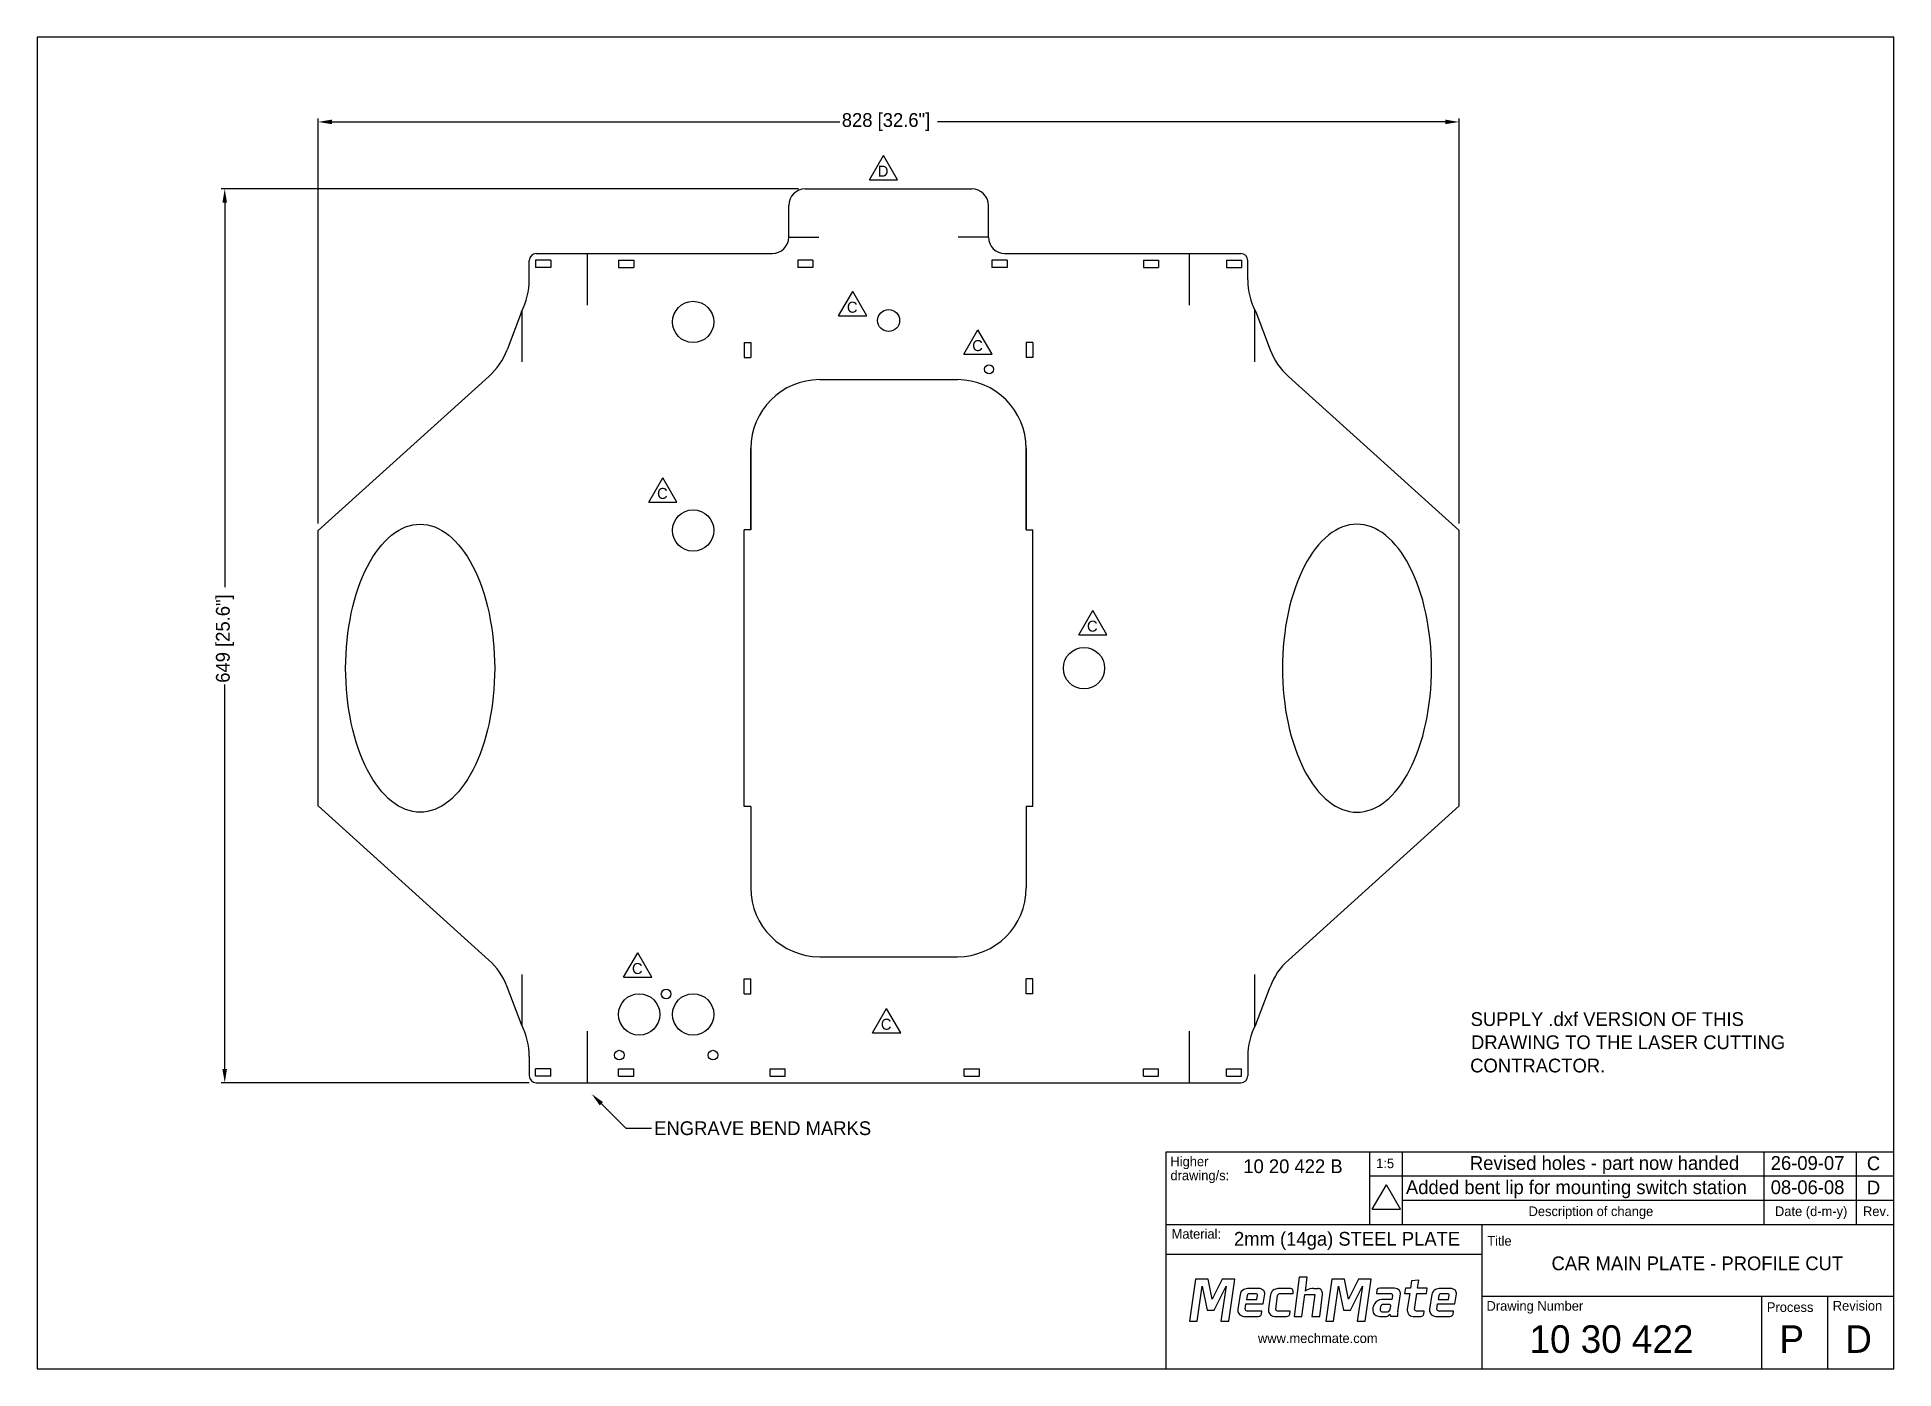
# Model space of a CAD drawing. Extents: x 3074 to 4423, y 8162 to 9129.
import ezdxf
from ezdxf.enums import TextEntityAlignment as Align

# ---------------------------------------------------------------- set-up
doc = ezdxf.new("R2010")
doc.units = 0
doc.header["$LTSCALE"] = 50
doc.layers.get('0').update_dxf_attribs({"color": 221, "linetype": 'CONTINUOUS'})
doc.layers.get('DEFPOINTS').update_dxf_attribs({"linetype": 'CONTINUOUS'})
for name, color, linetype in [('01_FRAME', 4, 'CONTINUOUS'), ('10_OUTLINE', 2, 'CONTINUOUS'), ('50_DIMENSIONS', 7, 'CONTINUOUS'), ('62_TEXT', 7, 'CONTINUOUS')]:
    doc.layers.add(name, color=color, linetype=linetype)
doc.styles.add('MECHTRONICS', font='txt', dxfattribs={"height": 10})
doc.dimstyles.get("Standard").update_dxf_attribs({"dimtxt": 0.18, "dimasz": 0.18, "dimexe": 0.18, "dimexo": 0.0625, "dimgap": 0.09, "dimtad": 0, "dimtih": 1, "dimtoh": 1, "dimzin": 0, "dimcen": 0.09, "dimazin": 3, "dimtfac": 1, "dimtofl": 0, "dimtmove": 0, "dimatfit": 3})

msp = doc.modelspace()

# ---------------------------------------------------------------- texts
at = {"layer": '01_FRAME', "color": 7, "style": 'MECHTRONICS'}
for s, height, p in [('D', 8, (3684.763, 9027.983)), ('C', 8, (3662.336, 8929.196)), ('C', 8, (3753.323, 8901.323)), ('C', 8, (3524.497, 8793.976)), ('C', 8, (3836.649, 8697.604)), ('C', 8, (3506.262, 8449.034)), ('C', 8, (3686.994, 8408.552)), ('Revised holes - part now handed', 10, (4114.701, 8306.805)), ('C', 10, (4402.932, 8306.57)), ('Added bent lip for mounting switch station', 10, (4068.267, 8289.244)), ('D', 10, (4402.932, 8289.008))]:
    msp.add_text(s, height=height, dxfattribs=at).set_placement(p)
at = {"layer": '01_FRAME', "color": 8, "style": 'MECHTRONICS'}
for s, p in [('drawing/s:', (3897.256, 8299.316)), ('Higher', (3897.256, 8309.454)), ('1:5', (4046.643, 8308.087)), ('Description of change', (4157.284, 8273.29)), ('Date (d-m-y)', (4336.221, 8273.29)), ('Rev.', (4400.117, 8273.29)), ('Material:', (3898.101, 8256.881)), ('Title', (4127.32, 8251.802)), ('Drawing Number', (4126.748, 8204.597)), ('Process', (4330.308, 8203.665)), ('Revision', (4378.168, 8204.674)), ('www.mechmate.com', (3960.799, 8181.118))]:
    msp.add_text(s, height=7, dxfattribs=at).set_placement(p)
at = {"layer": '62_TEXT', "style": 'MECHTRONICS'}
for s, height, p in [('10 20 422 B', 10, (3950.15, 8304.477)), ('26-09-07', 10, (4333.109, 8306.805)), ('08-06-08', 10, (4333.109, 8289.244)), ('2mm (14ga) STEEL PLATE', 10, (3943.388, 8251.787)), ('10 30 422', 20, (4157.984, 8173.982)), ('P', 20, (4339.413, 8173.982)), ('D', 20, (4387.274, 8173.982))]:
    msp.add_text(s, height=height, dxfattribs=at).set_placement(p)
msp.add_text('CAR MAIN PLATE - PROFILE CUT', height=10, dxfattribs=at).set_placement((4279.839, 8233.974), align=Align.CENTER)

# ---------------------------------------------------------------- blocks, each defined once
blk = doc.blocks.new('*U7')
at = {"layer": '50_DIMENSIONS', "color": 0, "style": 'MECHTRONICS'}
blk.add_text('649 [25.6"]', height=10, rotation=90, dxfattribs=at).set_placement((3214.2, 8660.5))
blk = doc.blocks.new('*D1')
at = {"layer": '50_DIMENSIONS', "color": 7}
for p, q in [((3627.1, 9019.1), (3208.1, 9019.1)), ((3210.6, 9009.1), (3210.6, 8730)), ((3210.6, 8380), (3210.6, 8659.2)), ((3431.7, 8370), (3208.1, 8370))]:
    blk.add_line(p, q, dxfattribs=at)
for points in [[(3208.9, 9009.1), (3212.2, 9009.1), (3210.6, 9019.1)], [(3208.9, 8380), (3212.2, 8380), (3210.6, 8370)]]:
    blk.add_solid(points, dxfattribs=at)
at = {"layer": 'DEFPOINTS', "color": 0}
for p in [(3210.6, 9019.1), (3632.1, 9019.1), (3436.7, 8370)]:
    blk.add_point(p, dxfattribs=at)
at = {"layer": '50_DIMENSIONS'}
blk.add_blockref('*U7', (0, 0), dxfattribs=at)
blk = doc.blocks.new('*U6')
at = {"layer": '50_DIMENSIONS', "color": 0, "style": 'MECHTRONICS'}
blk.add_text('828 [32.6"]', height=10, dxfattribs=at).set_placement((3658.6, 9064.1))
blk = doc.blocks.new('*D2')
at = {"layer": '50_DIMENSIONS', "color": 7}
for p, q in [((3278.4, 8776.1), (3278.4, 9070.2)), ((3288.4, 9067.7), (3657.1, 9067.7)), ((4096.8, 9067.7), (3728.1, 9067.7)), ((4106.8, 8776.1), (4106.8, 9070.2))]:
    blk.add_line(p, q, dxfattribs=at)
for points in [[(3288.4, 9069.4), (3288.4, 9066.1), (3278.4, 9067.7)], [(4096.8, 9069.4), (4096.8, 9066.1), (4106.8, 9067.7)]]:
    blk.add_solid(points, dxfattribs=at)
at = {"layer": 'DEFPOINTS', "color": 0}
for p in [(4106.8, 9067.7), (3278.4, 8771.1), (4106.8, 8771.1)]:
    blk.add_point(p, dxfattribs=at)
at = {"layer": '50_DIMENSIONS'}
blk.add_blockref('*U6', (0, 0), dxfattribs=at)
blk = doc.blocks.new('*U3')
at = {"layer": '50_DIMENSIONS', "style": 'MECHTRONICS'}
blk.add_text('ENGRAVE BEND MARKS', height=10, dxfattribs=at).set_placement((3522.4, 8332.1))
blk = doc.blocks.new('*U4')
at = {"layer": '50_DIMENSIONS'}
blk.add_lwpolyline([(3484.1, 8354.8), (3501.7, 8337.1), (3520.5, 8337.1)], dxfattribs=at)
blk.add_solid([(3482.9, 8353.6), (3477, 8361.9), (3485.3, 8356)], dxfattribs=at)
blk = doc.blocks.new('*U5')
at = {"layer": '50_DIMENSIONS', "style": 'MECHTRONICS'}
for s, p in [('SUPPLY .dxf VERSION OF THIS ', (4115.2, 8411.3)), ('DRAWING TO THE LASER CUTTING ', (4115.5, 8394.5)), ('CONTRACTOR.', (4114.9, 8377.6))]:
    blk.add_text(s, height=10, dxfattribs=at).set_placement(p)

# ---------------------------------------------------------------- dimensions: what is measured, and where the dimension line sits
at = {"layer": '50_DIMENSIONS', "color": 255}
dim = msp.add_linear_dim(base=(4106.8, 9067.732), p1=(3278.376, 8771.084), p2=(4106.8, 8771.084), dimstyle='Standard', override={"dimpost": '<>'}, dxfattribs=at)
dim.commit()
dim.dimension.update_dxf_attribs({"geometry": '*D2', "text_midpoint": (3692.588, 9067.732)})
dim = msp.add_linear_dim(base=(3210.562, 9019.133), p1=(3436.747, 8370.034), p2=(3632.088, 9019.133), angle=90, dimstyle='Standard', override={"dimpost": '<>'}, dxfattribs=at)
dim.commit()
dim.dimension.update_dxf_attribs({"geometry": '*D1', "text_midpoint": (3210.562, 8694.584)})

# ---------------------------------------------------------------- linework, layer by layer
for p, q in [((3620.088, 8984.133), (3641.984, 8984.133)), ((3765.088, 8984.133), (3743.192, 8984.133)), ((3474.088, 8934.61), (3474.088, 8972.133)), ((3911.088, 8934.61), (3911.088, 8972.133)), ((3426.588, 8893.439), (3426.588, 8930.963)), ((3958.588, 8893.439), (3958.588, 8930.963)), ((3426.588, 8411.204), (3426.588, 8448.728)), ((3958.588, 8411.204), (3958.588, 8448.728)), ((3474.088, 8370.034), (3474.088, 8407.557)), ((3911.088, 8370.034), (3911.088, 8407.557))]:
    msp.add_line(p, q)
at = {"layer": '01_FRAME', "color": 4}
for p, q in [((3074.367, 9129.286), (3074.367, 8162.354)), ((4422.532, 9129.286), (3074.367, 9129.286)), ((4422.532, 8162.354), (4422.532, 9129.286)), ((3894.232, 8162.354), (3894.232, 8319.983)), ((3894.232, 8319.983), (4042.132, 8319.983)), ((4042.132, 8267.256), (4042.132, 8319.983)), ((3894.232, 8267.256), (4042.132, 8267.256)), ((4042.132, 8267.256), (4422.114, 8267.256)), ((4123.45, 8267.256), (4123.45, 8162.354)), ((3894.232, 8245.522), (4123.45, 8245.522)), ((4123.45, 8215.038), (4422.114, 8215.038)), ((3074.367, 8162.354), (4422.532, 8162.354))]:
    msp.add_line(p, q, dxfattribs=at)
at = {"layer": '01_FRAME', "color": 7}
for p, q in [((3678.745, 9025.703), (3688.965, 9043.404)), ((3699.184, 9025.703), (3688.965, 9043.404)), ((3678.745, 9025.703), (3699.184, 9025.703)), ((3656.319, 8926.916), (3666.539, 8944.617)), ((3676.758, 8926.916), (3666.539, 8944.617)), ((3656.319, 8926.916), (3676.758, 8926.916)), ((3747.305, 8899.043), (3757.525, 8916.744)), ((3767.744, 8899.043), (3757.525, 8916.744)), ((3747.305, 8899.043), (3767.744, 8899.043)), ((3518.48, 8791.696), (3528.699, 8809.397)), ((3538.918, 8791.696), (3528.699, 8809.397)), ((3518.48, 8791.696), (3538.918, 8791.696)), ((3830.631, 8695.324), (3840.851, 8713.025)), ((3851.07, 8695.324), (3840.851, 8713.025)), ((3830.631, 8695.324), (3851.07, 8695.324)), ((3500.245, 8446.754), (3510.464, 8464.454)), ((3520.684, 8446.754), (3510.464, 8464.454)), ((3500.245, 8446.754), (3520.684, 8446.754)), ((3680.977, 8406.273), (3691.196, 8423.973)), ((3701.416, 8406.273), (3691.196, 8423.973)), ((3680.977, 8406.273), (3701.416, 8406.273)), ((4043.846, 8278.196), (4054.066, 8295.897)), ((4064.285, 8278.196), (4054.066, 8295.897)), ((4043.846, 8278.196), (4064.285, 8278.196)), ((3915.358, 8227.575), (3911.042, 8197.06)), ((3924.736, 8227.575), (3915.358, 8227.575)), ((3927.505, 8212.999), (3924.736, 8227.575)), ((3934.877, 8227.575), (3927.505, 8212.999)), ((3944.12, 8227.575), (3934.877, 8227.575)), ((3939.747, 8197.06), (3944.12, 8227.575)), ((3990.664, 8228.87), (3987.108, 8200.347)), ((3996.49, 8228.87), (3990.664, 8228.87)), ((3995.272, 8218.658), (3996.49, 8228.87)), ((4014.344, 8227.575), (4010.028, 8197.06)), ((4023.721, 8227.575), (4014.344, 8227.575)), ((4026.491, 8212.999), (4023.721, 8227.575)), ((4033.863, 8227.575), (4026.491, 8212.999)), ((4043.106, 8227.575), (4033.863, 8227.575)), ((4038.733, 8197.06), (4043.106, 8227.575)), ((4072.357, 8226.206), (4071.542, 8220.953)), ((4077.54, 8226.796), (4072.357, 8226.206)), ((4076.694, 8220.953), (4077.54, 8226.796)), ((3916.657, 8197.06), (3920.267, 8222.467)), ((3920.267, 8222.467), (3923.819, 8204.972)), ((3928.918, 8204.972), (3937.799, 8222.352)), ((3937.799, 8222.352), (3933.826, 8197.06)), ((3947.82, 8216.274), (3946.205, 8205.664)), ((3952.885, 8215.495), (3952.565, 8212.814)), ((3952.565, 8212.814), (3960.021, 8212.814)), ((3961.501, 8220.81), (3954.049, 8220.81)), ((3959.107, 8216.944), (3954.349, 8216.944)), ((3960.021, 8212.814), (3960.434, 8215.815)), ((3964.661, 8209.508), (3965.741, 8216.762)), ((3970.017, 8216.274), (3968.787, 8207.971)), ((3973.749, 8205.549), (3975.093, 8215.505)), ((3983.859, 8220.81), (3976.246, 8220.81)), ((3976.554, 8216.966), (3986.248, 8216.966)), ((3986.248, 8216.966), (3986.463, 8218.295)), ((3992.559, 8200.347), (3994.805, 8216.263)), ((3994.805, 8216.263), (4002.035, 8216.263)), ((4002.035, 8216.263), (4000.023, 8200.347)), ((4001.121, 8220.81), (4004.31, 8220.81)), ((4005.708, 8200.347), (4007.742, 8216.436)), ((4015.643, 8197.06), (4019.253, 8222.467)), ((4019.253, 8222.467), (4022.805, 8204.972)), ((4027.904, 8204.972), (4036.785, 8222.352)), ((4036.785, 8222.352), (4032.812, 8197.06)), ((4047.003, 8219.188), (4046.772, 8216.959)), ((4046.772, 8216.959), (4057.162, 8216.959)), ((4060.013, 8220.88), (4049.386, 8220.88)), ((4058.076, 8212.73), (4050.694, 8212.73)), ((4058.461, 8215.498), (4058.076, 8212.73)), ((4058.49, 8215.829), (4058.461, 8215.498)), ((4062.296, 8203.971), (4064.254, 8216.832)), ((4067.9, 8220.953), (4067.235, 8217.186)), ((4067.235, 8217.186), (4071.003, 8217.186)), ((4071.542, 8220.953), (4067.9, 8220.953)), ((4071.003, 8217.186), (4069.235, 8205.653)), ((4074.579, 8205.538), (4076.232, 8217.186)), ((4076.232, 8217.186), (4083.153, 8217.186)), ((4083.615, 8220.953), (4076.694, 8220.953)), ((4083.153, 8217.186), (4083.615, 8220.953)), ((4087.007, 8216.274), (4085.392, 8205.664)), ((4092.072, 8215.495), (4091.752, 8212.814)), ((4091.752, 8212.814), (4099.208, 8212.814)), ((4100.688, 8220.81), (4093.236, 8220.81)), ((4098.294, 8216.944), (4093.536, 8216.944)), ((4099.208, 8212.814), (4099.621, 8215.815)), ((4103.848, 8209.508), (4104.928, 8216.762)), ((3911.042, 8197.06), (3916.657, 8197.06)), ((3923.819, 8204.972), (3928.918, 8204.972)), ((3933.826, 8197.06), (3939.747, 8197.06)), ((3950.588, 8200.436), (3960.923, 8200.436)), ((3951.554, 8205.549), (3952.049, 8209.508)), ((3952.049, 8209.508), (3964.661, 8209.508)), ((3963.507, 8204.357), (3953.28, 8204.357)), ((3963.276, 8202.128), (3963.507, 8204.357)), ((3964.661, 8209.508), (3964.661, 8209.508)), ((3968.787, 8207.971), (3968.403, 8205.664)), ((3972.786, 8200.436), (3976.785, 8200.436)), ((3976.785, 8204.357), (3975.475, 8204.357)), ((3984.204, 8204.357), (3976.785, 8204.357)), ((3976.785, 8200.436), (3981.583, 8200.436)), ((3983.936, 8202.128), (3984.167, 8204.127)), ((3984.167, 8204.127), (3984.204, 8204.357)), ((3987.108, 8200.347), (3992.559, 8200.347)), ((3987.108, 8200.347), (3987.108, 8200.347)), ((4000.023, 8200.347), (4005.708, 8200.347)), ((4010.028, 8197.06), (4015.643, 8197.06)), ((4022.805, 8204.972), (4027.904, 8204.972)), ((4032.812, 8197.06), (4038.733, 8197.06)), ((4049.233, 8200.429), (4054.154, 8200.429)), ((4051.155, 8203.722), (4054.86, 8203.649)), ((4056.1, 8209.18), (4052.161, 8209.18)), ((4056.85, 8205.582), (4057.297, 8208.051)), ((4057.153, 8200.506), (4062.459, 8200.506)), ((4062.459, 8200.506), (4062.259, 8202.779)), ((4073.618, 8200.425), (4078.954, 8200.425)), ((4073.618, 8200.425), (4074.002, 8200.425)), ((4081.539, 8204.346), (4076.305, 8204.346)), ((4081.308, 8202.117), (4081.539, 8204.346)), ((4089.775, 8200.436), (4100.11, 8200.436)), ((4090.741, 8205.549), (4091.236, 8209.508)), ((4091.236, 8209.508), (4103.848, 8209.508)), ((4102.694, 8204.357), (4092.467, 8204.357)), ((4102.463, 8202.128), (4102.694, 8204.357)), ((4103.848, 8209.508), (4103.848, 8209.508))]:
    msp.add_line(p, q, dxfattribs=at)
at = {"layer": '01_FRAME', "color": 8}
for p, q in [((4042.132, 8319.983), (4422.115, 8319.983)), ((4065.754, 8267.256), (4065.754, 8320.195)), ((4328.474, 8267.256), (4328.474, 8320.151)), ((4395.433, 8267.256), (4395.433, 8320.151)), ((4042.132, 8302.422), (4422.115, 8302.422)), ((4065.754, 8284.861), (4422.115, 8284.861)), ((4326.394, 8215.038), (4326.394, 8162.354)), ((4374.254, 8215.038), (4374.254, 8162.354))]:
    msp.add_line(p, q, dxfattribs=at)
at = {"layer": '01_FRAME', "color": 7}
for centre, radius, start, end in [((3952.69, 8215.5), 4.931, 116.434312, 170.973748), ((3954.32, 8212.222), 8.593, 91.809445, 116.434312), ((3954.649, 8215.242), 1.781, 129.978867, 171.821547), ((3954.392, 8215.611), 1.334, 91.829758, 131.711499), ((3959.172, 8215.576), 1.37, 41.694258, 92.74167), ((3959.487, 8215.856), 0.949, 357.496511, 41.694258), ((3961.004, 8215.3), 5.532, 44.532576, 84.85299), ((3962.905, 8217.171), 2.865, 351.796154, 44.532576), ((3974.887, 8215.5), 4.931, 116.434312, 170.973748), ((3976.518, 8212.222), 8.593, 91.809445, 116.434312), ((3976.853, 8215.263), 1.781, 129.978867, 171.821547), ((3976.596, 8215.633), 1.334, 91.829758, 131.711499), ((3983.935, 8218.202), 2.609, 29.017139, 91.670039), ((3984.438, 8218.481), 2.034, 354.752788, 29.017139), ((3997.128, 8217.566), 2.153, 118.12841, 149.550277), ((4001.507, 8209.376), 11.441, 91.933706, 118.12841), ((4004.357, 8218.235), 2.576, 57.030569, 91.058419), ((4003.38, 8216.728), 4.371, 356.162258, 57.030569), ((4050.828, 8206.397), 6.335, 91.211385, 150.301334), ((4048.69, 8218.912), 1.71, 130.984209, 170.706155), ((4049.38, 8218.118), 2.762, 89.862277, 130.984209), ((4057.227, 8215.591), 1.37, 41.694258, 92.74167), ((4057.542, 8215.871), 0.949, 357.496511, 41.694258), ((4059.517, 8215.37), 5.532, 44.532576, 84.85299), ((4061.418, 8217.24), 2.865, 351.796154, 44.532576), ((4091.877, 8215.5), 4.931, 116.434312, 170.973748), ((4093.507, 8212.222), 8.593, 91.809445, 116.434312), ((4093.836, 8215.242), 1.781, 129.978867, 171.821547), ((4093.579, 8215.611), 1.334, 91.829758, 131.711499), ((4098.359, 8215.576), 1.37, 41.694258, 92.74167), ((4098.673, 8215.856), 0.949, 357.496511, 41.694258), ((4100.191, 8215.3), 5.532, 44.532576, 84.85299), ((4102.092, 8217.171), 2.865, 351.796154, 44.532576), ((3950.938, 8205.06), 4.772, 172.721557, 213.37814), ((3950.664, 8204.879), 4.443, 213.37814, 269.02243), ((3952.583, 8205.557), 1.029, 180.443681, 242.054946), ((3953.269, 8206.849), 2.492, 242.054946, 270.250188), ((3960.908, 8203.219), 2.782, 269.688115, 309.851598), ((3961.614, 8202.373), 1.681, 309.851598, 351.610132), ((3973.136, 8205.06), 4.772, 172.721557, 213.37814), ((3972.862, 8204.879), 4.443, 213.37814, 269.02243), ((3974.778, 8205.557), 1.029, 180.443681, 242.054946), ((3975.464, 8206.849), 2.492, 242.054946, 270.250188), ((3981.567, 8203.219), 2.782, 269.688115, 309.851598), ((3982.273, 8202.373), 1.681, 309.851598, 351.610132), ((4049.96, 8205.352), 5.832, 172.840773, 205.630649), ((4053.423, 8204.917), 9.322, 150.301334, 172.840773), ((4047.564, 8204.203), 3.175, 205.630649, 237.511017), ((4049.664, 8207.5), 7.084, 237.511017, 266.510065), ((4055.136, 8205.668), 5.563, 164.788246, 186.820146), ((4050.906, 8205.124), 1.298, 185.171296, 236.501383), ((4031.548, 8212.441), 18.98, 343.742062, 345.590227), ((4051.71, 8207.194), 1.854, 126.797417, 163.583748), ((4051.262, 8205.663), 1.944, 236.501383, 266.8299), ((4052.132, 8206.587), 2.593, 89.355342, 126.250175), ((4053.517, 8203.992), 3.62, 280.141617, 328.863897), ((4054.476, 8205.953), 2.335, 279.456558, 324.929404), ((4056.034, 8207.812), 1.37, 41.694258, 92.74167), ((4053.748, 8206.464), 3.225, 324.929404, 344.118817), ((4061.876, 8202.977), 5.33, 189.251851, 207.625462), ((4056.349, 8208.092), 0.949, 357.496511, 41.694258), ((4067.239, 8203.219), 5, 171.34562, 185.043531), ((4073.968, 8205.049), 4.772, 172.721557, 213.37814), ((4073.694, 8204.868), 4.443, 213.37814, 269.02243), ((4075.609, 8205.546), 1.029, 180.443681, 242.054946), ((4076.294, 8206.838), 2.492, 242.054946, 270.250188), ((4078.939, 8203.208), 2.782, 269.688115, 309.851598), ((4079.645, 8202.362), 1.681, 309.851598, 351.610132), ((4090.125, 8205.06), 4.772, 172.721557, 213.37814), ((4089.851, 8204.879), 4.443, 213.37814, 269.02243), ((4091.77, 8205.557), 1.029, 180.443681, 242.054946), ((4092.456, 8206.849), 2.492, 242.054946, 270.250188), ((4100.095, 8203.219), 2.782, 269.688115, 309.851598), ((4100.801, 8202.373), 1.681, 309.851598, 351.610132)]:
    msp.add_arc(centre, radius, start, end, dxfattribs=at)
at = {"layer": '10_OUTLINE', "color": 2}
for p, q in [((3620.088, 8984.133), (3620.088, 9007.133)), ((3632.088, 9019.133), (3753.088, 9019.133)), ((3765.088, 8984.133), (3765.088, 9007.133)), ((3431.747, 8953.122), (3431.747, 8967.133)), ((3447.247, 8967.233), (3436.247, 8967.233)), ((3436.247, 8967.233), (3436.247, 8962.033)), ((3436.747, 8972.133), (3608.088, 8972.133)), ((3447.247, 8967.233), (3447.247, 8962.033)), ((3496.588, 8967.233), (3507.588, 8967.233)), ((3496.588, 8967.233), (3496.588, 8962.033)), ((3507.588, 8967.233), (3507.588, 8962.033)), ((3637.588, 8967.233), (3626.588, 8967.233)), ((3626.588, 8967.233), (3626.588, 8962.033)), ((3637.588, 8967.233), (3637.588, 8962.033)), ((3778.588, 8967.233), (3767.588, 8967.233)), ((3767.588, 8967.233), (3767.588, 8962.033)), ((3777.088, 8972.133), (3948.428, 8972.133)), ((3778.588, 8967.233), (3778.588, 8962.033)), ((3877.588, 8967.233), (3877.588, 8962.033)), ((3877.588, 8967.233), (3888.588, 8967.233)), ((3888.588, 8967.233), (3888.588, 8962.033)), ((3937.928, 8967.233), (3948.928, 8967.233)), ((3937.928, 8967.233), (3937.928, 8962.033)), ((3948.928, 8967.233), (3948.928, 8962.033)), ((3953.428, 8953.122), (3953.428, 8967.133)), ((3447.247, 8962.033), (3436.247, 8962.033)), ((3496.588, 8962.033), (3507.588, 8962.033)), ((3637.588, 8962.033), (3626.588, 8962.033)), ((3778.588, 8962.033), (3767.588, 8962.033)), ((3877.588, 8962.033), (3888.588, 8962.033)), ((3937.928, 8962.033), (3948.928, 8962.033)), ((3425.981, 8929.811), (3415.551, 8902.339)), ((3959.195, 8929.811), (3969.625, 8902.339)), ((3587.728, 8907.633), (3592.688, 8907.633)), ((3587.728, 8907.633), (3587.728, 8896.633)), ((3592.688, 8907.633), (3592.688, 8896.633)), ((3792.488, 8907.633), (3792.488, 8896.633)), ((3797.448, 8907.633), (3792.488, 8907.633)), ((3797.448, 8907.633), (3797.448, 8896.633)), ((3587.728, 8896.633), (3592.688, 8896.633)), ((3797.448, 8896.633), (3792.488, 8896.633)), ((3278.376, 8771.084), (3402.312, 8882.973)), ((3642.588, 8880.584), (3742.588, 8880.584)), ((4106.8, 8771.084), (3982.864, 8882.973)), ((3592.588, 8830.584), (3592.588, 8771.584)), ((3592.588, 8771.584), (3592.588, 8830.584)), ((3792.588, 8830.584), (3792.588, 8771.584)), ((3792.588, 8771.584), (3792.588, 8830.584)), ((3278.376, 8571.084), (3278.376, 8771.084)), ((3587.828, 8570.585), (3587.828, 8771.584)), ((3592.588, 8771.584), (3587.828, 8771.584)), ((3792.588, 8771.584), (3797.348, 8771.584)), ((3797.348, 8570.585), (3797.348, 8771.584)), ((4106.8, 8571.084), (4106.8, 8771.084)), ((3278.376, 8571.084), (3402.312, 8459.194)), ((3592.588, 8570.585), (3587.828, 8570.585)), ((3592.588, 8570.585), (3592.588, 8511.584)), ((3792.588, 8570.585), (3792.588, 8511.584)), ((3797.348, 8570.585), (3792.588, 8570.585)), ((4106.8, 8571.084), (3982.864, 8459.194)), ((3642.588, 8461.584), (3742.588, 8461.584)), ((3425.981, 8412.356), (3415.551, 8439.828)), ((3587.728, 8445.534), (3592.688, 8445.534)), ((3587.728, 8434.534), (3587.728, 8445.534)), ((3592.688, 8434.534), (3592.688, 8445.534)), ((3792.488, 8434.534), (3792.488, 8445.534)), ((3797.448, 8445.534), (3792.488, 8445.534)), ((3797.448, 8434.534), (3797.448, 8445.534)), ((3959.195, 8412.356), (3969.625, 8439.828)), ((3587.728, 8434.534), (3592.688, 8434.534)), ((3797.448, 8434.534), (3792.488, 8434.534)), ((3431.747, 8389.045), (3431.747, 8375.034)), ((3953.428, 8389.045), (3953.428, 8375.034)), ((3436.247, 8374.934), (3436.247, 8380.134)), ((3447.247, 8380.134), (3436.247, 8380.134)), ((3447.247, 8374.934), (3436.247, 8374.934)), ((3447.247, 8374.934), (3447.247, 8380.134)), ((3496.588, 8374.934), (3496.588, 8380.134)), ((3496.588, 8380.134), (3507.588, 8380.134)), ((3496.588, 8374.934), (3507.588, 8374.934)), ((3507.588, 8374.934), (3507.588, 8380.134)), ((3606.588, 8374.934), (3606.588, 8380.134)), ((3606.588, 8380.134), (3617.588, 8380.134)), ((3606.588, 8374.934), (3617.588, 8374.934)), ((3617.588, 8374.934), (3617.588, 8380.134)), ((3747.588, 8374.934), (3747.588, 8380.134)), ((3747.588, 8380.134), (3758.588, 8380.134)), ((3747.588, 8374.934), (3758.588, 8374.934)), ((3758.588, 8374.934), (3758.588, 8380.134)), ((3877.588, 8374.934), (3877.588, 8380.134)), ((3877.588, 8380.134), (3888.588, 8380.134)), ((3877.588, 8374.934), (3888.588, 8374.934)), ((3888.588, 8374.934), (3888.588, 8380.134)), ((3937.928, 8374.934), (3937.928, 8380.134)), ((3937.928, 8380.134), (3948.928, 8380.134)), ((3937.928, 8374.934), (3948.928, 8374.934)), ((3948.928, 8374.934), (3948.928, 8380.134)), ((3436.747, 8370.034), (3948.428, 8370.034))]:
    msp.add_line(p, q, dxfattribs=at)
for points in [[(3352.48, 8566.53, 0), (3349.83, 8566.65, 0), (3347.18, 8567.03, 0), (3344.54, 8567.66, 0), (3341.93, 8568.53, 0), (3339.34, 8569.66, 0), (3336.78, 8571.03, 0), (3334.25, 8572.64, 0), (3331.78, 8574.48, 0), (3329.35, 8576.56, 0), (3326.98, 8578.87, 0), (3324.67, 8581.4, 0), (3322.42, 8584.15, 0), (3320.25, 8587.1, 0), (3318.16, 8590.26, 0), (3316.15, 8593.61, 0), (3314.22, 8597.15, 0), (3312.39, 8600.87, 0), (3310.66, 8604.75, 0), (3309.02, 8608.8, 0), (3307.49, 8612.99, 0), (3306.07, 8617.33, 0), (3304.76, 8621.8, 0), (3303.57, 8626.38, 0), (3302.49, 8631.07, 0), (3301.54, 8635.86, 0), (3300.71, 8640.73, 0), (3300, 8645.68, 0), (3299.42, 8650.69, 0), (3298.96, 8655.74, 0), (3298.64, 8660.84, 0), (3298.44, 8665.95, 0), (3298.38, 8671.08, 0), (3298.44, 8676.21, 0), (3298.64, 8681.33, 0), (3298.96, 8686.43, 0), (3299.42, 8691.48, 0), (3300, 8696.49, 0), (3300.71, 8701.44, 0), (3301.54, 8706.31, 0), (3302.49, 8711.1, 0), (3303.57, 8715.79, 0), (3304.76, 8720.37, 0), (3306.07, 8724.84, 0), (3307.49, 8729.17, 0), (3309.02, 8733.37, 0), (3310.66, 8737.41, 0), (3312.39, 8741.3, 0), (3314.22, 8745.02, 0), (3316.15, 8748.56, 0), (3318.16, 8751.91, 0), (3320.25, 8755.07, 0), (3322.42, 8758.02, 0), (3324.67, 8760.77, 0), (3326.98, 8763.3, 0), (3329.35, 8765.6, 0), (3331.78, 8767.68, 0), (3334.25, 8769.53, 0), (3336.78, 8771.14, 0), (3339.34, 8772.51, 0), (3341.93, 8773.63, 0), (3344.54, 8774.51, 0), (3347.18, 8775.14, 0), (3349.83, 8775.52, 0), (3352.48, 8775.64, 0), (3355.14, 8775.52, 0), (3357.79, 8775.14, 0), (3360.42, 8774.51, 0), (3363.04, 8773.63, 0), (3365.63, 8772.51, 0), (3368.19, 8771.14, 0), (3370.71, 8769.53, 0), (3373.19, 8767.68, 0), (3375.62, 8765.6, 0), (3377.99, 8763.3, 0), (3380.3, 8760.77, 0), (3382.54, 8758.02, 0), (3384.71, 8755.07, 0), (3386.81, 8751.91, 0), (3388.82, 8748.56, 0), (3390.74, 8745.02, 0), (3392.57, 8741.3, 0), (3394.31, 8737.41, 0), (3395.94, 8733.37, 0), (3397.47, 8729.17, 0), (3398.89, 8724.84, 0), (3400.2, 8720.37, 0), (3401.39, 8715.79, 0), (3402.47, 8711.1, 0), (3403.43, 8706.31, 0), (3404.26, 8701.44, 0), (3404.97, 8696.49, 0), (3405.55, 8691.48, 0), (3406, 8686.43, 0), (3406.33, 8681.33, 0), (3406.52, 8676.21, 0), (3406.59, 8671.08, 0), (3406.52, 8665.95, 0), (3406.33, 8660.84, 0), (3406, 8655.74, 0), (3405.55, 8650.69, 0), (3404.97, 8645.68, 0), (3404.26, 8640.73, 0), (3403.43, 8635.86, 0), (3402.47, 8631.07, 0), (3401.39, 8626.38, 0), (3400.2, 8621.8, 0), (3398.89, 8617.33, 0), (3397.47, 8612.99, 0), (3395.94, 8608.8, 0), (3394.31, 8604.75, 0), (3392.57, 8600.87, 0), (3390.74, 8597.15, 0), (3388.82, 8593.61, 0), (3386.81, 8590.26, 0), (3384.71, 8587.1, 0), (3382.54, 8584.15, 0), (3380.3, 8581.4, 0), (3377.99, 8578.87, 0), (3375.62, 8576.56, 0), (3373.19, 8574.48, 0), (3370.71, 8572.64, 0), (3368.19, 8571.03, 0), (3365.63, 8569.66, 0), (3363.04, 8568.53, 0), (3360.42, 8567.66, 0), (3357.79, 8567.03, 0), (3355.14, 8566.65, 0), (3352.48, 8566.53, 0)], [(4032.69, 8566.53, 0), (4035.35, 8566.65, 0), (4038, 8567.03, 0), (4040.63, 8567.66, 0), (4043.25, 8568.53, 0), (4045.84, 8569.66, 0), (4048.4, 8571.03, 0), (4050.92, 8572.64, 0), (4053.4, 8574.48, 0), (4055.83, 8576.56, 0), (4058.2, 8578.87, 0), (4060.51, 8581.4, 0), (4062.75, 8584.15, 0), (4064.92, 8587.1, 0), (4067.02, 8590.26, 0), (4069.03, 8593.61, 0), (4070.95, 8597.15, 0), (4072.78, 8600.87, 0), (4074.52, 8604.75, 0), (4076.15, 8608.8, 0), (4077.68, 8612.99, 0), (4079.1, 8617.33, 0), (4080.41, 8621.8, 0), (4081.6, 8626.38, 0), (4082.68, 8631.07, 0), (4083.64, 8635.86, 0), (4084.47, 8640.73, 0), (4085.18, 8645.68, 0), (4085.76, 8650.69, 0), (4086.21, 8655.74, 0), (4086.54, 8660.84, 0), (4086.73, 8665.95, 0), (4086.8, 8671.08, 0), (4086.73, 8676.21, 0), (4086.54, 8681.33, 0), (4086.21, 8686.43, 0), (4085.76, 8691.48, 0), (4085.18, 8696.49, 0), (4084.47, 8701.44, 0), (4083.64, 8706.31, 0), (4082.68, 8711.1, 0), (4081.6, 8715.79, 0), (4080.41, 8720.37, 0), (4079.1, 8724.84, 0), (4077.68, 8729.17, 0), (4076.15, 8733.37, 0), (4074.52, 8737.41, 0), (4072.78, 8741.3, 0), (4070.95, 8745.02, 0), (4069.03, 8748.56, 0), (4067.02, 8751.91, 0), (4064.92, 8755.07, 0), (4062.75, 8758.02, 0), (4060.51, 8760.77, 0), (4058.2, 8763.3, 0), (4055.83, 8765.6, 0), (4053.4, 8767.68, 0), (4050.92, 8769.53, 0), (4048.4, 8771.14, 0), (4045.84, 8772.51, 0), (4043.25, 8773.63, 0), (4040.63, 8774.51, 0), (4038, 8775.14, 0), (4035.35, 8775.52, 0), (4032.69, 8775.64, 0), (4030.04, 8775.52, 0), (4027.39, 8775.14, 0), (4024.75, 8774.51, 0), (4022.14, 8773.63, 0), (4019.55, 8772.51, 0), (4016.99, 8771.14, 0), (4014.47, 8769.53, 0), (4011.99, 8767.68, 0), (4009.56, 8765.6, 0), (4007.19, 8763.3, 0), (4004.88, 8760.77, 0), (4002.63, 8758.02, 0), (4000.46, 8755.07, 0), (3998.37, 8751.91, 0), (3996.36, 8748.56, 0), (3994.44, 8745.02, 0), (3992.6, 8741.3, 0), (3990.87, 8737.41, 0), (3989.24, 8733.37, 0), (3987.71, 8729.17, 0), (3986.29, 8724.84, 0), (3984.98, 8720.37, 0), (3983.78, 8715.79, 0), (3982.71, 8711.1, 0), (3981.75, 8706.31, 0), (3980.92, 8701.44, 0), (3980.21, 8696.49, 0), (3979.63, 8691.48, 0), (3979.17, 8686.43, 0), (3978.85, 8681.33, 0), (3978.65, 8676.21, 0), (3978.59, 8671.08, 0), (3978.65, 8665.95, 0), (3978.85, 8660.84, 0), (3979.17, 8655.74, 0), (3979.63, 8650.69, 0), (3980.21, 8645.68, 0), (3980.92, 8640.73, 0), (3981.75, 8635.86, 0), (3982.71, 8631.07, 0), (3983.78, 8626.38, 0), (3984.98, 8621.8, 0), (3986.29, 8617.33, 0), (3987.71, 8612.99, 0), (3989.24, 8608.8, 0), (3990.87, 8604.75, 0), (3992.6, 8600.87, 0), (3994.44, 8597.15, 0), (3996.36, 8593.61, 0), (3998.37, 8590.26, 0), (4000.46, 8587.1, 0), (4002.63, 8584.15, 0), (4004.88, 8581.4, 0), (4007.19, 8578.87, 0), (4009.56, 8576.56, 0), (4011.99, 8574.48, 0), (4014.47, 8572.64, 0), (4016.99, 8571.03, 0), (4019.55, 8569.66, 0), (4022.14, 8568.53, 0), (4024.75, 8567.66, 0), (4027.39, 8567.03, 0), (4030.04, 8566.65, 0), (4032.69, 8566.53, 0)]]:
    msp.add_polyline3d(points, dxfattribs=at)
for centre, radius in [((3550.688, 8922.484), 15), ((3692.588, 8923.535), 8), ((3765.588, 8888.133), 3.25), ((3550.688, 8771.084), 15), ((3834.488, 8671.084), 15), ((3511.488, 8419.685), 15), ((3531.088, 8434.51), 3.5), ((3550.688, 8419.685), 15), ((3497.088, 8390.135), 3.5), ((3565.088, 8390.135), 3.5)]:
    msp.add_circle(centre, radius, dxfattribs=at)
for centre, radius, start, end in [((3632.088, 9007.133), 12, 90, 180), ((3753.088, 9007.133), 12, 0, 90), ((3608.088, 8984.133), 12, 270, 0), ((3777.088, 8984.133), 12, 180, 270), ((3436.747, 8967.133), 5, 90, 180), ((3948.428, 8967.133), 5, 0, 90), ((3381.747, 8953.122), 50, 332.210628, 0), ((4003.428, 8953.122), 50, 180, 207.789372), ((3368.806, 8920.086), 50, 312.075658, 339.210628), ((4016.369, 8920.086), 50, 200.789372, 227.924342), ((3642.588, 8830.584), 50, 90, 180), ((3742.588, 8830.584), 50, 0, 90), ((3642.588, 8511.584), 50, 180, 270), ((3742.588, 8511.584), 50, 270, 0), ((3368.806, 8422.081), 50, 20.789372, 47.924342), ((4016.369, 8422.081), 50, 132.075658, 159.210628), ((3381.747, 8389.045), 50, 360, 27.789372), ((4003.428, 8389.045), 50, 152.210628, 180), ((3436.747, 8375.034), 5, 180, 270), ((3948.428, 8375.034), 5, 270, 0)]:
    msp.add_arc(centre, radius, start, end, dxfattribs=at)

# ---------------------------------------------------------------- block references
at = {"layer": '50_DIMENSIONS'}
for name in ['*U5', '*U4', '*U3']:
    msp.add_blockref(name, (0, 0), dxfattribs=at)

msp.set_redraw_order([(e.dxf.handle, doc.entitydb.next_handle()) for e in msp.query("TEXT MTEXT ATTDEF DIMENSION ARC_DIMENSION")])  # texts and dimensions are drawn at this point

doc.saveas('drawing.dxf')
